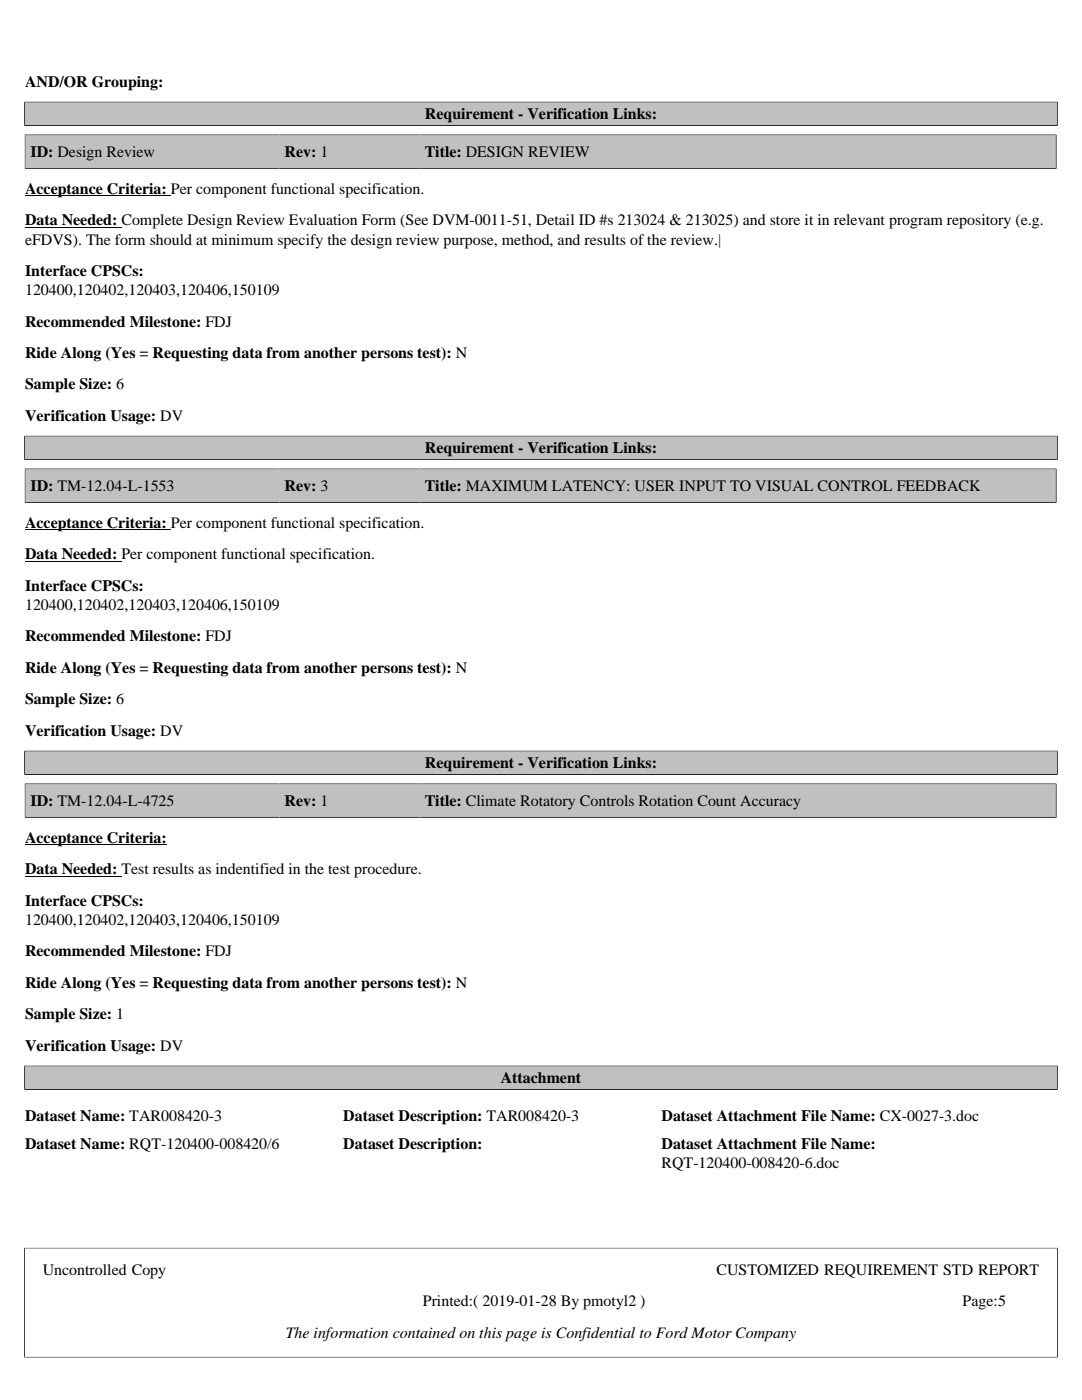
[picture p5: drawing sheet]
<svg xmlns="http://www.w3.org/2000/svg" width="216mm" height="279mm" viewBox="0 0 216 279" stroke-linecap="round" stroke-linejoin="round" font-family="sans-serif">
<defs><g id="words">
<g font-size="3.2">
<text x="5" y="17.3">AND/OR Grouping:</text>
<text x="84.8" y="23.8">Requirement - Verification Links:</text>
<text x="6.1" y="31.3">ID: Design Review</text>
<text x="56.8" y="31.3">Rev: 1</text>
<text x="84.7" y="31.3">Title: DESIGN REVIEW</text>
<text x="5" y="38.7">Acceptance Criteria: Per component functional specification.</text>
<text x="5" y="45">Data Needed: Complete Design Review Evaluation Form (See DVM-0011-51, Detail ID #s 213024 &amp; 213025) and store it in relevant program repository (e.g.</text>
<text x="5" y="48.8">eFDVS). The form should at minimum specify the design review purpose, method, and results of the review.|</text>
<text x="5" y="55.1">Interface CPSCs:</text>
<text x="5" y="58.9">120400,120402,120403,120406,150109</text>
<text x="5" y="65.2">Recommended Milestone: FDJ</text>
<text x="5" y="71.4">Ride Along (Yes = Requesting data from another persons test): N</text>
<text x="5" y="77.7">Sample Size: 6</text>
<text x="5" y="84">Verification Usage: DV</text>
<text x="84.8" y="90.5">Requirement - Verification Links:</text>
<text x="6.1" y="98">ID: TM-12.04-L-1553</text>
<text x="56.8" y="98">Rev: 3</text>
<text x="84.7" y="98">Title: MAXIMUM LATENCY: USER INPUT TO VISUAL CONTROL FEEDBACK</text>
<text x="5" y="105.4">Acceptance Criteria: Per component functional specification.</text>
<text x="5" y="111.7">Data Needed: Per component functional specification.</text>
<text x="5" y="117.9">Interface CPSCs:</text>
<text x="5" y="121.7">120400,120402,120403,120406,150109</text>
<text x="5" y="128">Recommended Milestone: FDJ</text>
<text x="5" y="134.3">Ride Along (Yes = Requesting data from another persons test): N</text>
<text x="5" y="140.6">Sample Size: 6</text>
<text x="5" y="146.9">Verification Usage: DV</text>
<text x="84.8" y="153.3">Requirement - Verification Links:</text>
<text x="6.1" y="160.9">ID: TM-12.04-L-4725</text>
<text x="56.8" y="160.9">Rev: 1</text>
<text x="84.7" y="160.9">Title: Climate Rotatory Controls Rotation Count Accuracy</text>
<text x="5" y="168.2">Acceptance Criteria:</text>
<text x="5" y="174.5">Data Needed: Test results as indentified in the test procedure.</text>
<text x="5" y="180.8">Interface CPSCs:</text>
<text x="5" y="184.6">120400,120402,120403,120406,150109</text>
<text x="5" y="190.9">Recommended Milestone: FDJ</text>
<text x="5" y="197.2">Ride Along (Yes = Requesting data from another persons test): N</text>
<text x="5" y="203.4">Sample Size: 1</text>
<text x="5" y="209.7">Verification Usage: DV</text>
<text x="99.9" y="216.2">Attachment</text>
<text x="5" y="223.7">Dataset Name: TAR008420-3</text>
<text x="68.5" y="223.7">Dataset Description: TAR008420-3</text>
<text x="132" y="223.7">Dataset Attachment File Name: CX-0027-3.doc</text>
<text x="5" y="229.3">Dataset Name: RQT-120400-008420/6</text>
<text x="68.5" y="229.3">Dataset Description:</text>
<text x="132" y="229.3">Dataset Attachment File Name:</text>
<text x="132" y="233.1">RQT-120400-008420-6.doc</text>
<text x="8.5" y="254.4">Uncontrolled Copy</text>
<text x="143" y="254.4">CUSTOMIZED REQUIREMENT STD REPORT</text>
<text x="84.4" y="260.7">Printed:( 2019-01-28 By pmotyl2 )</text>
<text x="192.1" y="260.7">Page:5</text>
<text x="57" y="267.1">The information contained on this page is Confidential to Ford Motor Company</text>
</g>
</g></defs>
<path d="M5 20.5h205.9v4.5h-205.9z" fill="#c0c0c0"/>
<path d="M4.8 25.1h206.3M4.8 20.4h206.3M4.9 20.3v4.8M211 20.3v4.8" fill="none" stroke="#000" stroke-width=".2"/>
<path d="M5 26.9h205.9v6.7h-205.9z" fill="#c0c0c0"/>
<path d="M4.9 26.9h50.9M4.9 33.6h50.9M5 26.8v6.9" fill="none" stroke="#000" stroke-width=".2"/>
<path d="M6.1 28h48.7v4.5h-48.7z" fill="#c0c0c0"/>
<path d="M55.8 26.9h27.9M55.8 33.6h27.9" fill="none" stroke="#000" stroke-width=".2"/>
<path d="M56.8 28h25.9v4.5h-25.9z" fill="#c0c0c0"/>
<path d="M83.7 33.6h127.1M83.7 26.9h127.1M210.7 26.8v6.9" fill="none" stroke="#000" stroke-width=".2"/>
<path d="M84.7 28h125v4.5h-125z" fill="#c0c0c0"/>
<path d="M5 39h29.1M5 45.3h19.2" fill="none" stroke="#000" stroke-width=".2"/>
<path d="M5 87.1h205.9v4.5h-205.9z" fill="#c0c0c0"/>
<path d="M4.8 91.7h206.3M4.8 87h206.3M4.9 86.9v4.9M211 86.9v4.9" fill="none" stroke="#000" stroke-width=".2"/>
<path d="M5 93.6h205.9v6.7h-205.9z" fill="#c0c0c0"/>
<path d="M4.9 93.6h50.9M5 93.5v6.8M4.9 100.3h50.9" fill="none" stroke="#000" stroke-width=".2"/>
<path d="M6.1 94.7h48.7v4.5h-48.7z" fill="#c0c0c0"/>
<path d="M55.8 93.6h27.9M55.8 100.3h27.9" fill="none" stroke="#000" stroke-width=".2"/>
<path d="M56.8 94.7h25.9v4.5h-25.9z" fill="#c0c0c0"/>
<path d="M83.7 93.6h127.1M210.7 93.5v6.8M83.7 100.3h127.1" fill="none" stroke="#000" stroke-width=".2"/>
<path d="M84.7 94.7h125v4.5h-125z" fill="#c0c0c0"/>
<path d="M5 105.7h29.1M5 112h19.2" fill="none" stroke="#000" stroke-width=".2"/>
<path d="M5 150h205.9v4.5h-205.9z" fill="#c0c0c0"/>
<path d="M4.8 154.6h206.3M4.8 149.9h206.3M4.9 149.8v4.9M211 149.8v4.9" fill="none" stroke="#000" stroke-width=".2"/>
<path d="M5 156.4h205.9v6.7h-205.9z" fill="#c0c0c0"/>
<path d="M4.9 156.4h50.9M5 156.3v6.9M4.9 163.1h50.9" fill="none" stroke="#000" stroke-width=".2"/>
<path d="M6.1 157.5h48.7v4.5h-48.7z" fill="#c0c0c0"/>
<path d="M55.8 156.4h27.9M55.8 163.1h27.9" fill="none" stroke="#000" stroke-width=".2"/>
<path d="M56.8 157.5h25.9v4.5h-25.9z" fill="#c0c0c0"/>
<path d="M83.7 156.4h127.1M210.7 156.3v6.9M83.7 163.1h127.1" fill="none" stroke="#000" stroke-width=".2"/>
<path d="M84.7 157.5h125v4.5h-125z" fill="#c0c0c0"/>
<path d="M5 168.6h28.3M5 174.8h19.2" fill="none" stroke="#000" stroke-width=".2"/>
<path d="M5 212.8h205.9v4.5h-205.9z" fill="#c0c0c0"/>
<path d="M4.8 217.4h206.3M4.8 212.7h206.3M4.9 212.6v4.9M211 212.6v4.9M4.8 249.1h206.3M4.9 249v21.9M211 249v21.9M4.8 270.9h206.3" fill="none" stroke="#000" stroke-width=".2"/>
<use href="#words"/>
</svg>
